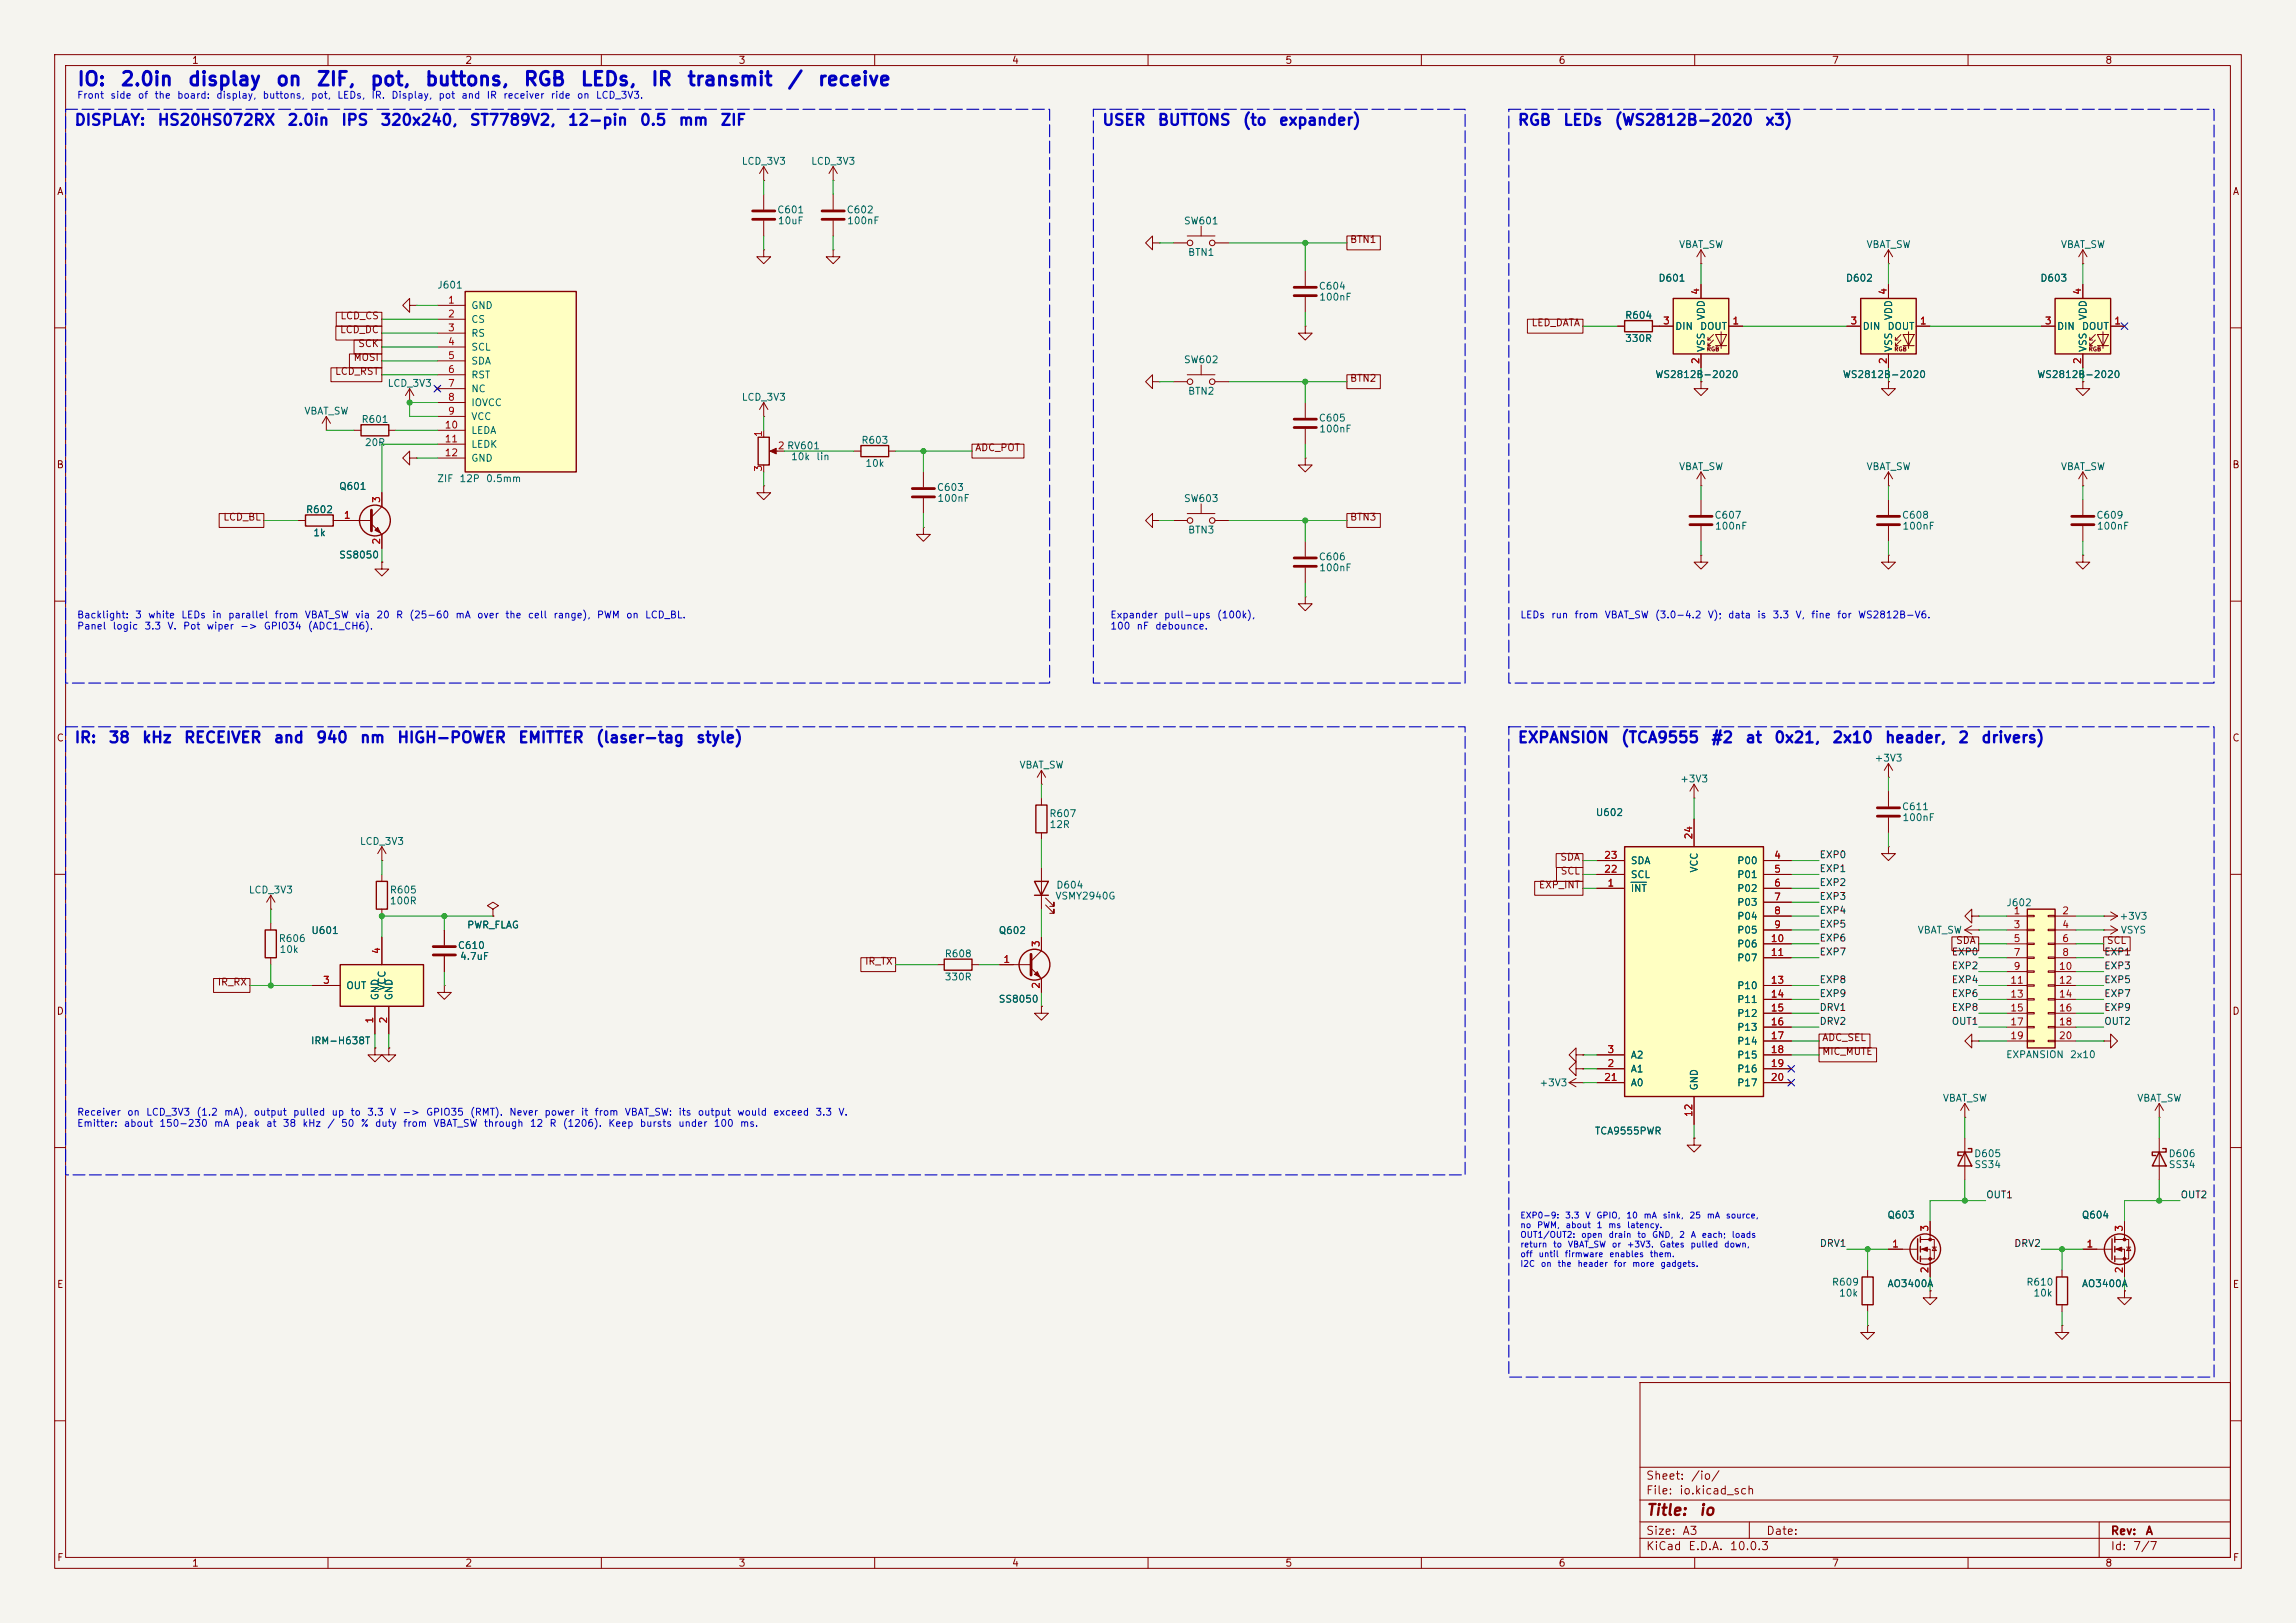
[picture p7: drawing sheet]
<svg xmlns="http://www.w3.org/2000/svg" width="420mm" height="297mm" viewBox="0 0 420 297" stroke-linecap="round" stroke-linejoin="round" font-family="sans-serif">
<defs><g id="words">
<g font-size="2.5" fill="#0000c2">
<text x="14" y="16.3">IO:</text>
<text x="21.9" y="16.3">2.0in</text>
<text x="34.2" y="16.3">display</text>
<text x="50.3" y="16.3">on</text>
<text x="57.8" y="16.3">ZIF,</text>
<text x="67.6" y="16.3">pot,</text>
<text x="77.6" y="16.3">buttons,</text>
<text x="95.6" y="16.3">RGB</text>
<text x="106" y="16.3">LEDs,</text>
<text x="119" y="16.3">IR</text>
<text x="125.5" y="16.3">transmit</text>
<text x="143.9" y="16.3">/</text>
<text x="149.5" y="16.3">receive</text>
</g>
<g font-size="2" fill="#0000c2">
<text x="13.5" y="23.4">DISPLAY:</text>
<text x="28.7" y="23.4">HS20HS072RX</text>
<text x="52.4" y="23.4">2.0in</text>
<text x="62.3" y="23.4">IPS</text>
<text x="69.5" y="23.4">320x240,</text>
<text x="85.8" y="23.4">ST7789V2,</text>
<text x="103.7" y="23.4">12-pin</text>
<text x="116.9" y="23.4">0.5</text>
<text x="124" y="23.4">mm</text>
<text x="131.7" y="23.4">ZIF</text>
<text x="201.5" y="23.4">USER</text>
<text x="211.6" y="23.4">BUTTONS</text>
<text x="227.2" y="23.4">(to</text>
<text x="233.8" y="23.4">expander)</text>
<text x="277.5" y="23.4">RGB</text>
<text x="285.8" y="23.4">LEDs</text>
<text x="295.2" y="23.4">(WS2812B-2020</text>
<text x="322.8" y="23.4">x3)</text>
<text x="13.5" y="136.5">IR:</text>
<text x="19.7" y="136.5">38</text>
<text x="25.9" y="136.5">kHz</text>
<text x="33.5" y="136.5">RECEIVER</text>
<text x="49.9" y="136.5">and</text>
<text x="57.7" y="136.5">940</text>
<text x="65.7" y="136.5">nm</text>
<text x="72.5" y="136.5">HIGH-POWER</text>
<text x="94.7" y="136.5">EMITTER</text>
<text x="108.9" y="136.5">(laser-tag</text>
<text x="127.2" y="136.5">style)</text>
<text x="277.5" y="136.5">EXPANSION</text>
<text x="296.4" y="136.5">(TCA9555</text>
<text x="312.9" y="136.5">#2</text>
<text x="319.1" y="136.5">at</text>
<text x="324.4" y="136.5">0x21,</text>
<text x="335" y="136.5">2x10</text>
<text x="344.7" y="136.5">header,</text>
<text x="358.1" y="136.5">2</text>
<text x="362.3" y="136.5">drivers)</text>
</g>
<g font-size="2" fill="#840000">
<text x="301" y="277.8">Title:</text>
<text x="310.7" y="277.8">io</text>
</g>
<g font-size="1.5" fill="#840000">
<text x="301" y="273.8">File:</text>
<text x="301" y="271.1">Sheet:</text>
<text x="307.1" y="273.8">io.kicad_sch</text>
<text x="309.2" y="271.1">/io/</text>
<text x="301" y="281.2">Size:</text>
<text x="307.6" y="281.2">A3</text>
<text x="323" y="281.2">Date:</text>
<text x="386" y="281.2">Rev:</text>
<text x="392.4" y="281.2">A</text>
<text x="301" y="284">KiCad</text>
<text x="308.7" y="284">E.D.A.</text>
<text x="316.3" y="284">10.0.3</text>
<text x="386" y="284">Id:</text>
<text x="390.1" y="284">7/7</text>
</g>
<g font-size="1.3" fill="#840000">
<text x="35" y="12">1</text>
<text x="85" y="12">2</text>
<text x="135" y="12">3</text>
<text x="185" y="12">4</text>
<text x="235" y="12">5</text>
<text x="285" y="12">6</text>
<text x="335" y="12">7</text>
<text x="385" y="12">8</text>
<text x="10.3" y="36">A</text>
<text x="408.3" y="36">A</text>
<text x="246.9" y="44.8">BTN1</text>
<text x="62.2" y="58.7">LCD_CS</text>
<text x="62.1" y="61.3">LCD_DC</text>
<text x="65.4" y="63.8">SCK</text>
<text x="280.1" y="60">LED_DATA</text>
<text x="61.2" y="68.9">LCD_RST</text>
<text x="64.6" y="66.4">MOSI</text>
<text x="246.9" y="70.2">BTN2</text>
<text x="178.3" y="82.9">ADC_POT</text>
<text x="10.3" y="86">B</text>
<text x="408.2" y="86">B</text>
<text x="40.7" y="95.6">LCD_BL</text>
<text x="246.9" y="95.6">BTN3</text>
<text x="10.3" y="136">C</text>
<text x="408.2" y="136">C</text>
<text x="285.3" y="157.8">SDA</text>
<text x="285.4" y="160.3">SCL</text>
<text x="281.4" y="162.9">EXP_INT</text>
<text x="357.7" y="173">SDA</text>
<text x="385.3" y="173">SCL</text>
<text x="158.1" y="176.8">IR_TX</text>
<text x="10.3" y="186">D</text>
<text x="39.7" y="180.7">IR_RX</text>
<text x="408.2" y="186">D</text>
<text x="333.2" y="190.8">ADC_SEL</text>
<text x="333.2" y="193.4">MIC_MUTE</text>
<text x="10.3" y="236">E</text>
<text x="408.3" y="236">E</text>
<text x="10.3" y="286">F</text>
<text x="35" y="287">1</text>
<text x="85" y="287">2</text>
<text x="135" y="287">3</text>
<text x="185" y="287">4</text>
<text x="235" y="287">5</text>
<text x="285" y="287">6</text>
<text x="335" y="287">7</text>
<text x="385" y="287">8</text>
<text x="408.3" y="286">F</text>
</g>
<g font-size="1.3" fill="#0000c2">
<text x="14" y="18.4">Front</text>
<text x="20.1" y="18.4">side</text>
<text x="25.1" y="18.4">of</text>
<text x="28.2" y="18.4">the</text>
<text x="32.3" y="18.4">board:</text>
<text x="39.4" y="18.4">display,</text>
<text x="47.9" y="18.4">buttons,</text>
<text x="56.8" y="18.4">pot,</text>
<text x="61.6" y="18.4">LEDs,</text>
<text x="67.8" y="18.4">IR.</text>
<text x="71.5" y="18.4">Display,</text>
<text x="80.1" y="18.4">pot</text>
<text x="84.3" y="18.4">and</text>
<text x="88.9" y="18.4">IR</text>
<text x="92" y="18.4">receiver</text>
<text x="100.6" y="18.4">ride</text>
<text x="105.4" y="18.4">on</text>
<text x="108.9" y="18.4">LCD_3V3.</text>
<text x="14" y="113.5">Backlight:</text>
<text x="24.6" y="113.5">3</text>
<text x="27" y="113.5">white</text>
<text x="33.1" y="113.5">LEDs</text>
<text x="38.7" y="113.5">in</text>
<text x="41.6" y="113.5">parallel</text>
<text x="50.1" y="113.5">from</text>
<text x="55.6" y="113.5">VBAT_SW</text>
<text x="64.9" y="113.5">via</text>
<text x="68.7" y="113.5">20</text>
<text x="72.3" y="113.5">R</text>
<text x="74.8" y="113.5">(25-60</text>
<text x="83.2" y="113.5">mA</text>
<text x="87.2" y="113.5">over</text>
<text x="92.3" y="113.5">the</text>
<text x="96.5" y="113.5">cell</text>
<text x="101.1" y="113.5">range),</text>
<text x="109.1" y="113.5">PWM</text>
<text x="114.4" y="113.5">on</text>
<text x="117.9" y="113.5">LCD_BL.</text>
<text x="203" y="113.5">Expander</text>
<text x="212.8" y="113.5">pull-ups</text>
<text x="222.5" y="113.5">(100k),</text>
<text x="278" y="113.5">LEDs</text>
<text x="283.6" y="113.5">run</text>
<text x="287.9" y="113.5">from</text>
<text x="293.4" y="113.5">VBAT_SW</text>
<text x="302.6" y="113.5">(3.0-4.2</text>
<text x="312.3" y="113.5">V);</text>
<text x="316" y="113.5">data</text>
<text x="321.3" y="113.5">is</text>
<text x="324.1" y="113.5">3.3</text>
<text x="328.3" y="113.5">V,</text>
<text x="331.2" y="113.5">fine</text>
<text x="335.9" y="113.5">for</text>
<text x="339.8" y="113.5">WS2812B-V6.</text>
<text x="14" y="115.5">Panel</text>
<text x="20.5" y="115.5">logic</text>
<text x="26.3" y="115.5">3.3</text>
<text x="30.5" y="115.5">V.</text>
<text x="33.4" y="115.5">Pot</text>
<text x="37.7" y="115.5">wiper</text>
<text x="43.8" y="115.5">-&gt;</text>
<text x="48.1" y="115.5">GPIO34</text>
<text x="56.2" y="115.5">(ADC1_CH6).</text>
<text x="203" y="115.5">100</text>
<text x="207.8" y="115.5">nF</text>
<text x="211.2" y="115.5">debounce.</text>
<text x="14" y="204.5">Receiver</text>
<text x="14" y="206.5">Emitter:</text>
<text x="22.5" y="206.5">about</text>
<text x="23.2" y="204.5">on</text>
<text x="26.6" y="204.5">LCD_3V3</text>
<text x="29" y="206.5">150-230</text>
<text x="35.8" y="204.5">(1.2</text>
<text x="39" y="206.5">mA</text>
<text x="40.9" y="204.5">mA),</text>
<text x="43" y="206.5">peak</text>
<text x="46.3" y="204.5">output</text>
<text x="48.6" y="206.5">at</text>
<text x="51.6" y="206.5">38</text>
<text x="53.5" y="204.5">pulled</text>
<text x="55.2" y="206.5">kHz</text>
<text x="59.8" y="206.5">/</text>
<text x="60.5" y="204.5">up</text>
<text x="62.3" y="206.5">50</text>
<text x="64" y="204.5">to</text>
<text x="65.9" y="206.5">%</text>
<text x="67.1" y="204.5">3.3</text>
<text x="68.5" y="206.5">duty</text>
<text x="71.2" y="204.5">V</text>
<text x="73.5" y="204.5">-&gt;</text>
<text x="73.6" y="206.5">from</text>
<text x="77.8" y="204.5">GPIO35</text>
<text x="79.2" y="206.5">VBAT_SW</text>
<text x="85.9" y="204.5">(RMT).</text>
<text x="88.4" y="206.5">through</text>
<text x="93" y="204.5">Never</text>
<text x="96.8" y="206.5">12</text>
<text x="99.5" y="204.5">power</text>
<text x="100.4" y="206.5">R</text>
<text x="102.8" y="206.5">(1206).</text>
<text x="106.2" y="204.5">it</text>
<text x="108.7" y="204.5">from</text>
<text x="111.2" y="206.5">Keep</text>
<text x="114.2" y="204.5">VBAT_SW:</text>
<text x="116.9" y="206.5">bursts</text>
<text x="124" y="206.5">under</text>
<text x="124" y="204.5">its</text>
<text x="127.5" y="204.5">output</text>
<text x="130.4" y="206.5">100</text>
<text x="134.7" y="204.5">would</text>
<text x="135.2" y="206.5">ms.</text>
<text x="141.4" y="204.5">exceed</text>
<text x="149.1" y="204.5">3.3</text>
<text x="153.3" y="204.5">V.</text>
</g>
<g font-size="1.3" fill="#006464">
<text x="135.6" y="30.5">LCD_3V3</text>
<text x="148.3" y="30.5">LCD_3V3</text>
<text x="142.1" y="39.3">C601</text>
<text x="142.2" y="41.3">10uF</text>
<text x="154.8" y="39.3">C602</text>
<text x="154.9" y="41.3">100nF</text>
<text x="216.5" y="41.4">SW601</text>
<text x="217.2" y="47.1">BTN1</text>
<text x="307" y="45.7">VBAT_SW</text>
<text x="341.3" y="45.7">VBAT_SW</text>
<text x="376.9" y="45.7">VBAT_SW</text>
<text x="79.9" y="53.1">J601</text>
<text x="241.1" y="53.3">C604</text>
<text x="303.3" y="51.8">D601</text>
<text x="337.6" y="51.8">D602</text>
<text x="373.1" y="51.8">D603</text>
<text x="86.1" y="56.9">GND</text>
<text x="86.1" y="59.4">CS</text>
<text x="241.2" y="55.3">100nF</text>
<text x="297.2" y="58.6">R604</text>
<text x="312.1" y="58.7" transform="rotate(-90 312.1 58.7)">VDD</text>
<text x="346.4" y="58.7" transform="rotate(-90 346.4 58.7)">VDD</text>
<text x="382" y="58.7" transform="rotate(-90 382 58.7)">VDD</text>
<text x="86.1" y="61.9">RS</text>
<text x="86.1" y="64.5">SCL</text>
<text x="297.2" y="62.9">330R</text>
<text x="306.3" y="60.7">DIN</text>
<text x="310.9" y="60.7">DOUT</text>
<text x="312.1" y="64.5" transform="rotate(-90 312.1 64.5)">VSS</text>
<text x="340.6" y="60.7">DIN</text>
<text x="345.2" y="60.7">DOUT</text>
<text x="346.4" y="64.5" transform="rotate(-90 346.4 64.5)">VSS</text>
<text x="376.2" y="60.7">DIN</text>
<text x="380.7" y="60.7">DOUT</text>
<text x="382" y="64.5" transform="rotate(-90 382 64.5)">VSS</text>
<text x="70.8" y="71.1">LCD_3V3</text>
<text x="86.1" y="67">SDA</text>
<text x="86.1" y="69.6">RST</text>
<text x="216.5" y="66.8">SW602</text>
<text x="302.7" y="69.5">WS2812B-2020</text>
<text x="337" y="69.5">WS2812B-2020</text>
<text x="372.5" y="69.5">WS2812B-2020</text>
<text x="55.6" y="76.2">VBAT_SW</text>
<text x="66" y="77.7">R601</text>
<text x="86.1" y="72.1">NC</text>
<text x="86.1" y="74.6">IOVCC</text>
<text x="86.1" y="77.2">VCC</text>
<text x="135.6" y="73.6">LCD_3V3</text>
<text x="217.2" y="72.5">BTN2</text>
<text x="241.1" y="77.4">C605</text>
<text x="66.6" y="81.9">20R</text>
<text x="86.1" y="79.7">LEDA</text>
<text x="86.1" y="82.3">LEDK</text>
<text x="157.5" y="81.5">R603</text>
<text x="241.2" y="79.4">100nF</text>
<text x="61.9" y="89.9">Q601</text>
<text x="79.9" y="88.5">ZIF</text>
<text x="83.9" y="88.5">12P</text>
<text x="86.1" y="84.8">GND</text>
<text x="88.8" y="88.5">0.5mm</text>
<text x="144.6" y="84.5">10k</text>
<text x="149.2" y="84.5">lin</text>
<text x="158.2" y="85.7">10k</text>
<text x="307" y="86.3">VBAT_SW</text>
<text x="341.3" y="86.3">VBAT_SW</text>
<text x="376.9" y="86.3">VBAT_SW</text>
<text x="55.9" y="94.2">R602</text>
<text x="171.3" y="90.1">C603</text>
<text x="171.4" y="92.1">100nF</text>
<text x="216.5" y="92.2">SW603</text>
<text x="313.5" y="95.2">C607</text>
<text x="347.8" y="95.2">C608</text>
<text x="383.4" y="95.2">C609</text>
<text x="57.2" y="98.4">1k</text>
<text x="217.2" y="97.9">BTN3</text>
<text x="313.6" y="97.2">100nF</text>
<text x="347.9" y="97.2">100nF</text>
<text x="383.5" y="97.2">100nF</text>
<text x="61.9" y="102.5">SS8050</text>
<text x="241.1" y="102.8">C606</text>
<text x="241.2" y="104.8">100nF</text>
<text x="186.4" y="140.9">VBAT_SW</text>
<text x="307.2" y="143.5">+3V3</text>
<text x="342.8" y="139.7">+3V3</text>
<text x="191.9" y="149.8">R607</text>
<text x="291.8" y="149.6">U602</text>
<text x="347.8" y="148.6">C611</text>
<text x="65.7" y="154.9">LCD_3V3</text>
<text x="191.9" y="151.8">12R</text>
<text x="347.9" y="150.6">100nF</text>
<text x="298.2" y="161">SCL</text>
<text x="298.2" y="158.5">SDA</text>
<text x="310.9" y="159.8" transform="rotate(-90 310.9 159.8)">VCC</text>
<text x="317.7" y="158.5">P00</text>
<text x="317.7" y="161">P01</text>
<text x="45.4" y="163.8">LCD_3V3</text>
<text x="71.2" y="163.8">R605</text>
<text x="71.2" y="165.8">100R</text>
<text x="193" y="164.9">VSMY2940G</text>
<text x="193.1" y="162.9">D604</text>
<text x="298.2" y="163.5">INT</text>
<text x="317.7" y="163.5">P02</text>
<text x="317.7" y="166.1">P03</text>
<text x="366.9" y="166.1">J602</text>
<text x="50.9" y="172.7">R606</text>
<text x="56.9" y="171.2">U601</text>
<text x="83.6" y="174">C610</text>
<text x="85.4" y="170.2">PWR_FLAG</text>
<text x="182.6" y="171.2">Q602</text>
<text x="317.7" y="168.6">P04</text>
<text x="317.7" y="171.2">P05</text>
<text x="317.7" y="173.7">P06</text>
<text x="350.7" y="171.2">VBAT_SW</text>
<text x="387.6" y="168.6">+3V3</text>
<text x="387.8" y="171.2">VSYS</text>
<text x="51" y="174.7">10k</text>
<text x="84" y="176">4.7uF</text>
<text x="172.7" y="175.5">R608</text>
<text x="172.7" y="179.7">330R</text>
<text x="317.7" y="176.2">P07</text>
<text x="63.2" y="181.3">OUT</text>
<text x="69.6" y="183.1" transform="rotate(-90 69.6 183.1)">GND</text>
<text x="70.8" y="181.4" transform="rotate(-90 70.8 181.4)">VCC</text>
<text x="72.1" y="183.1" transform="rotate(-90 72.1 183.1)">GND</text>
<text x="182.6" y="183.8">SS8050</text>
<text x="317.7" y="181.3">P10</text>
<text x="317.7" y="183.9">P11</text>
<text x="56.8" y="191.4">IRM-H638T</text>
<text x="317.7" y="186.4">P12</text>
<text x="317.7" y="188.9">P13</text>
<text x="317.7" y="191.5">P14</text>
<text x="298.2" y="196.6">A1</text>
<text x="298.2" y="194">A2</text>
<text x="317.7" y="194">P15</text>
<text x="317.7" y="196.6">P16</text>
<text x="366.9" y="193.9">EXPANSION</text>
<text x="378.5" y="193.9">2x10</text>
<text x="281.5" y="199.1">+3V3</text>
<text x="298.2" y="199.1">A0</text>
<text x="310.9" y="199.6" transform="rotate(-90 310.9 199.6)">GND</text>
<text x="317.7" y="199.1">P17</text>
<text x="355.3" y="201.9">VBAT_SW</text>
<text x="390.8" y="201.9">VBAT_SW</text>
<text x="291.6" y="207.9">TCA9555PWR</text>
<text x="361" y="212.1">D605</text>
<text x="361" y="214.1">SS34</text>
<text x="396.6" y="212.1">D606</text>
<text x="396.6" y="214.1">SS34</text>
<text x="345.1" y="223.3">Q603</text>
<text x="380.7" y="223.3">Q604</text>
<text x="335" y="235.6">R609</text>
<text x="336.3" y="237.6">10k</text>
<text x="345.2" y="235.9">AO3400A</text>
<text x="370.6" y="235.6">R610</text>
<text x="371.9" y="237.6">10k</text>
<text x="380.7" y="235.9">AO3400A</text>
</g>
<g font-size="1.3" fill="#a90000">
<text x="81.8" y="55.9">1</text>
<text x="81.8" y="58.4">2</text>
<text x="304.1" y="59.7">3</text>
<text x="311.1" y="54" transform="rotate(-90 311.1 54)">4</text>
<text x="316.8" y="59.7">1</text>
<text x="338.4" y="59.7">3</text>
<text x="345.4" y="54" transform="rotate(-90 345.4 54)">4</text>
<text x="351.1" y="59.7">1</text>
<text x="373.9" y="59.7">3</text>
<text x="381" y="54" transform="rotate(-90 381 54)">4</text>
<text x="386.6" y="59.7">1</text>
<text x="81.8" y="60.9">3</text>
<text x="81.8" y="63.5">4</text>
<text x="81.8" y="66">5</text>
<text x="81.8" y="68.6">6</text>
<text x="81.8" y="71.1">7</text>
<text x="311.1" y="66.7" transform="rotate(-90 311.1 66.7)">2</text>
<text x="345.4" y="66.7" transform="rotate(-90 345.4 66.7)">2</text>
<text x="381" y="66.7" transform="rotate(-90 381 66.7)">2</text>
<text x="81.8" y="73.6">8</text>
<text x="81.8" y="76.2">9</text>
<text x="81.2" y="78.7">10</text>
<text x="81.2" y="81.3">11</text>
<text x="81.2" y="83.8">12</text>
<text x="139.7" y="80.1" transform="rotate(-90 139.7 80.1)">1</text>
<text x="142.2" y="82.5">2 RV601</text>
<text x="139.7" y="86.4" transform="rotate(-90 139.7 86.4)">3</text>
<text x="62.8" y="95.2">1</text>
<text x="69.8" y="92.1" transform="rotate(-90 69.8 92.1)">3</text>
<text x="69.8" y="99.8" transform="rotate(-90 69.8 99.8)">2</text>
<text x="309.9" y="153.7" transform="rotate(-90 309.9 153.7)">24</text>
<text x="293.3" y="160">22</text>
<text x="293.3" y="157.5">23</text>
<text x="324.4" y="157.5">4</text>
<text x="324.4" y="160">5</text>
<text x="293.9" y="162.5">1</text>
<text x="324.4" y="162.5">6</text>
<text x="324.4" y="165.1">7</text>
<text x="324.4" y="167.6">8</text>
<text x="368.2" y="167.6">1</text>
<text x="377.1" y="167.6">2</text>
<text x="190.5" y="173.4" transform="rotate(-90 190.5 173.4)">3</text>
<text x="323.8" y="172.7">10</text>
<text x="324.4" y="170.2">9</text>
<text x="368.2" y="170.2">3</text>
<text x="368.2" y="172.7">5</text>
<text x="377.1" y="170.2">4</text>
<text x="377.1" y="172.7">6</text>
<text x="69.8" y="174.7" transform="rotate(-90 69.8 174.7)">4</text>
<text x="183.4" y="176.5">1</text>
<text x="323.8" y="175.2">11</text>
<text x="368.2" y="175.2">7</text>
<text x="368.2" y="177.8">9</text>
<text x="376.5" y="177.8">10</text>
<text x="377.1" y="175.2">8</text>
<text x="59" y="180.3">3</text>
<text x="190.5" y="181" transform="rotate(-90 190.5 181)">2</text>
<text x="323.8" y="180.3">13</text>
<text x="323.8" y="182.9">14</text>
<text x="323.8" y="185.4">15</text>
<text x="367.6" y="180.3">11</text>
<text x="367.6" y="182.9">13</text>
<text x="367.6" y="185.4">15</text>
<text x="376.5" y="180.3">12</text>
<text x="376.5" y="182.9">14</text>
<text x="376.5" y="185.4">16</text>
<text x="68.6" y="187.4" transform="rotate(-90 68.6 187.4)">1</text>
<text x="71.1" y="187.4" transform="rotate(-90 71.1 187.4)">2</text>
<text x="323.8" y="187.9">16</text>
<text x="323.8" y="190.5">17</text>
<text x="367.6" y="187.9">17</text>
<text x="367.6" y="190.5">19</text>
<text x="376.5" y="187.9">18</text>
<text x="376.5" y="190.5">20</text>
<text x="293.9" y="195.6">2</text>
<text x="293.9" y="193">3</text>
<text x="323.8" y="193">18</text>
<text x="323.8" y="195.6">19</text>
<text x="293.3" y="198.1">21</text>
<text x="323.8" y="198.1">20</text>
<text x="309.9" y="204.5" transform="rotate(-90 309.9 204.5)">12</text>
<text x="353" y="225.5" transform="rotate(-90 353 225.5)">3</text>
<text x="388.6" y="225.5" transform="rotate(-90 388.6 225.5)">3</text>
<text x="346" y="228.6">1</text>
<text x="353" y="233.1" transform="rotate(-90 353 233.1)">2</text>
<text x="381.6" y="228.6">1</text>
<text x="388.6" y="233.1" transform="rotate(-90 388.6 233.1)">2</text>
</g>
<g font-size="1.3" fill="#0f0f0f">
<text x="332.7" y="159.9">EXP1</text>
<text x="332.7" y="157.4">EXP0</text>
<text x="332.7" y="167.5">EXP4</text>
<text x="332.7" y="165">EXP3</text>
<text x="332.7" y="162.4">EXP2</text>
<text x="332.7" y="172.6">EXP6</text>
<text x="332.7" y="170.1">EXP5</text>
<text x="332.7" y="175.1">EXP7</text>
<text x="356.9" y="175.1">EXP0</text>
<text x="356.9" y="177.7">EXP2</text>
<text x="384.8" y="177.7">EXP3</text>
<text x="384.8" y="175.1">EXP1</text>
<text x="332.7" y="185.3">DRV1</text>
<text x="332.7" y="182.8">EXP9</text>
<text x="332.7" y="180.2">EXP8</text>
<text x="356.9" y="182.8">EXP6</text>
<text x="356.9" y="185.3">EXP8</text>
<text x="356.9" y="180.2">EXP4</text>
<text x="384.8" y="182.8">EXP7</text>
<text x="384.8" y="185.3">EXP9</text>
<text x="384.8" y="180.2">EXP5</text>
<text x="332.7" y="187.8">DRV2</text>
<text x="356.9" y="187.8">OUT1</text>
<text x="384.8" y="187.8">OUT2</text>
<text x="363.2" y="219.6">OUT1</text>
<text x="398.8" y="219.6">OUT2</text>
<text x="332.8" y="228.5">DRV1</text>
<text x="368.3" y="228.5">DRV2</text>
</g>
<g font-size="1.1" fill="#0000c2">
<text x="278" y="223.2">EXP0-9:</text>
<text x="278" y="225">no</text>
<text x="278" y="226.8">OUT1/OUT2:</text>
<text x="281.1" y="225">PWM,</text>
<text x="286.2" y="223.2">3.3</text>
<text x="286.3" y="225">about</text>
<text x="289.1" y="226.8">open</text>
<text x="289.9" y="223.2">V</text>
<text x="291.9" y="223.2">GPIO,</text>
<text x="292" y="225">1</text>
<text x="294.1" y="225">ms</text>
<text x="294.1" y="226.8">drain</text>
<text x="297.4" y="223.2">10</text>
<text x="297.5" y="225">latency.</text>
<text x="299.4" y="226.8">to</text>
<text x="300.6" y="223.2">mA</text>
<text x="302.1" y="226.8">GND,</text>
<text x="304" y="223.2">sink,</text>
<text x="307.1" y="226.8">2</text>
<text x="308.9" y="223.2">25</text>
<text x="309.2" y="226.8">A</text>
<text x="311.2" y="226.8">each;</text>
<text x="312.1" y="223.2">mA</text>
<text x="315.6" y="223.2">source,</text>
<text x="316.7" y="226.8">loads</text>
<text x="278" y="228.5">return</text>
<text x="278" y="230.3">off</text>
<text x="278" y="232.1">I2C</text>
<text x="281.3" y="230.3">until</text>
<text x="281.7" y="232.1">on</text>
<text x="284" y="228.5">to</text>
<text x="284.8" y="232.1">the</text>
<text x="286.1" y="230.3">firmware</text>
<text x="286.7" y="228.5">VBAT_SW</text>
<text x="288.5" y="232.1">header</text>
<text x="294.3" y="230.3">enables</text>
<text x="294.7" y="228.5">or</text>
<text x="295.1" y="232.1">for</text>
<text x="297.5" y="228.5">+3V3.</text>
<text x="298.5" y="232.1">more</text>
<text x="301.7" y="230.3">them.</text>
<text x="303.5" y="228.5">Gates</text>
<text x="303.6" y="232.1">gadgets.</text>
<text x="309.1" y="228.5">pulled</text>
<text x="315.3" y="228.5">down,</text>
</g>
<g font-size=".8" fill="#840000">
<text x="312.1" y="64.5">RGB</text>
<text x="346.4" y="64.5">RGB</text>
<text x="382" y="64.5">RGB</text>
</g>
</g></defs>
<path d="M0 0h420v297h-420z" fill="#f5f4ef" stroke="#f5f4ef" stroke-width=".18"/>
<g fill="none" stroke="#840000" stroke-width=".18">
<path d="M10 10h400v277h-400zM12 12h396v273h-396zM60 10v2M110 10v2M160 10v2M210 10v2M260 10v2M310 10v2M360 10v2M311.1 48.3h.1M311.1 45.7l-.7 1.3M311.1 45.7l.8 1.3"/>
<path d="M311.1 45.7v2.6M10 60h2M408 60h2M168.9 96.5v1.3h1.3l-1.3 1.3-1.3-1.3h1.3M168.9 96.5h.1M168.9 86.4v2.8M168.9 91.2v2.8M10 110h2M408 110h2M345.4 139.7l-.7 1.3M345.4 139.7l.8 1.3M345.4 139.7v2.5"/>
<path d="M10 160h2M190.5 146.1v1.2M190.5 152.4v1.3M309.9 146.1h.1M309.9 143.5l-.8 1.3M309.9 143.5l.7 1.3M309.9 143.5v2.6M345.4 142.2h.1M345.4 154.9v1.3h1.3l-1.3 1.3-1.2-1.3h1.2M345.4 154.9h.1M345.4 144.8v2.8M345.4 149.6v2.8"/>
<path d="M408 160h2M359.4 170.2l1.3 .7M359.4 170.2h2.5M360.7 167.6v-1.2l-1.3 1.2 1.3 1.3v-1.3h1.2M360.7 169.4l-1.3 .8M361.9 167.6h.1M361.9 170.2h.1M360.7 190.5v-1.3l-1.3 1.3 1.3 1.3v-1.3h1.2M361.9 190.5h.1M10 210h2M309.9 208.3v1.3h1.2l-1.2 1.2-1.3-1.2h1.3M309.9 208.3h.1"/>
<path d="M359.4 204.5h.1M359.4 201.9l-.8 1.3M359.4 201.9l.8 1.3M359.4 201.9v2.6M408 210h2M341.6 232.4v1.3M341.6 238.8v1.2M353.1 236.2v1.3h1.2l-1.2 1.3-1.3-1.3h1.3M353.1 236.2h.1M377.2 232.4v1.3M377.2 238.8v1.2M381 228.6h5.3"/>
<path d="M386.8 226.8h2.6v3.6h-2.6M386.8 228.6h1.8v5.1M388.6 236.2v1.3h1.3l-1.3 1.3-1.3-1.3h1.3M388.6 236.2h.1M388.6 223.5v3.3M389 228.2h.8M389.4 228.2l.4 .7h-.8zM300 253h108v32h-108zM341.6 242.6v1.2h1.3l-1.3 1.3-1.2-1.3h1.2M341.6 242.6h.1M377.2 242.6v1.2h1.3l-1.3 1.3-1.3-1.3h1.3M377.2 242.6h.1"/>
<path d="M10 260h2M300 278.5h108M300 274.5h108M300 268.5h108M320 278.5v3M384 278.5v6.5M408 260h2M60 285v2M110 285v2M160 285v2M210 285v2M260 285v2"/>
<path d="M300 281.5h108M310 285v2M360 285v2"/>
</g>
<path d="M166.9 89.4h4M166.9 90.9h4M343.4 147.8h4.1M343.4 149.4h4.1" fill="none" stroke="#840000" stroke-width=".51"/>
<g fill="none" stroke="#840000" stroke-width=".25">
<path d="M189.5 147.3h2v5.1h-2zM340.6 233.7h2v5.1h-2zM376.2 233.7h2v5.1h-2zM386.3 226.7v3.8M386.8 226.3v1M386.8 228.1v1M386.8 229.9v1"/>
<circle cx="387.7" cy="228.6" r="2.79"/>
</g>
<g fill="#840000" stroke="#840000" stroke-width=".18">
<path d="M387.1 228.6l1-.4v.8z"/>
<circle cx="388.6" cy="226.8" r=".25"/>
<circle cx="388.6" cy="230.4" r=".25"/>
</g>
<path d="M297.2 154.9h25.4v45.8h-25.4z" fill="#ffffc2"/>
<path d="M297.2 154.9h25.4v45.8h-25.4z" fill="none" stroke="#840000" stroke-width=".25"/>
<g fill="none" stroke="#840000" stroke-width=".18">
<path d="M292.1 157.5h5.1M309.9 149.9v5M322.6 157.5h5.1M292.1 162.6h5.1M292.1 160h5.1M322.6 162.6h5.1M322.6 160h5.1M322.6 165.1h5.1M322.6 167.6h5.1M322.6 170.2h5.1M322.6 172.7h5.1M322.6 175.3h5.1"/>
<path d="M292.1 195.6h5.1M292.1 193h5.1M292.1 198.1h5.1M322.6 195.6h5.1M322.6 193h5.1M322.6 180.3h5.1M322.6 182.9h5.1M322.6 185.4h5.1M322.6 188h5.1M322.6 190.5h5.1M322.6 198.1h5.1M309.9 200.7v5"/>
</g>
<path d="M298.3 161.5h2.9" fill="none" stroke="#006464" stroke-width=".18"/>
<path d="M370.8 166.4h5.1v25.4h-5.1z" fill="#ffffc2"/>
<path d="M370.8 166.4h5.1v25.4h-5.1zM395 210.8l1.2 2.6h-2.5zM395.6 210.2h.6v.6h-2.5v.7h.6" fill="none" stroke="#840000" stroke-width=".25"/>
<g fill="none" stroke="#840000" stroke-width=".18">
<path d="M152.4 45.7v1.3h1.3l-1.3 1.3-1.3-1.3h1.3M152.4 45.7h.1M210.8 44.5v-1.3l-1.3 1.3 1.3 1.2v-1.2h1.3M212.1 44.5h.1M214.6 44.5h2.6M217.2 43.2h5M219.7 41.4v1.8M222.2 44.5h2.6M367 167.6h3.8M367 170.2h3.8M367 172.7h3.8M367 175.3h3.8"/>
<path d="M367 177.8h3.8M370.8 167.5h1.3v.3h-1.3zM370.8 170.1h1.3v.2h-1.3zM370.8 172.6h1.3v.2h-1.3zM370.8 175.1h1.3v.3h-1.3zM370.8 177.7h1.3v.2h-1.3zM374.6 167.5h1.3v.3h-1.3zM374.6 170.1h1.3v.2h-1.3zM374.6 172.6h1.3v.2h-1.3zM374.6 175.1h1.3v.3h-1.3zM374.6 177.7h1.3v.2h-1.3zM375.9 167.6h3.8"/>
<path d="M375.9 170.2h3.8M375.9 172.7h3.8M375.9 175.3h3.8M375.9 177.8h3.8M68.6 191.8v1.2h1.2l-1.2 1.3-1.3-1.3h1.3M68.6 191.8h.1M71.1 191.8v1.2h1.3l-1.3 1.3-1.3-1.3h1.3M71.1 191.8h.1M367 180.3h3.8M367 182.9h3.8M367 185.4h3.8M367 188h3.8"/>
<path d="M367 190.5h3.8M370.8 180.2h1.3v.3h-1.3zM370.8 182.8h1.3v.2h-1.3zM370.8 185.3h1.3v.2h-1.3zM370.8 187.8h1.3v.3h-1.3zM370.8 190.4h1.3v.2h-1.3zM374.6 180.2h1.3v.3h-1.3zM374.6 182.8h1.3v.2h-1.3zM374.6 185.3h1.3v.2h-1.3zM374.6 187.8h1.3v.3h-1.3zM374.6 190.4h1.3v.2h-1.3zM375.9 180.3h3.8"/>
<path d="M375.9 182.9h3.8M375.9 185.4h3.8M375.9 188h3.8M375.9 190.5h3.8M395 208.3v7.6"/>
<circle cx="217.7" cy="44.5" r=".51"/>
<circle cx="221.7" cy="44.5" r=".51"/>
</g>
<path d="M62.2 176.5h15.3v7.7h-15.3z" fill="#ffffc2"/>
<path d="M62.2 176.5h15.3v7.7h-15.3z" fill="none" stroke="#840000" stroke-width=".25"/>
<g fill="none" stroke="#840000" stroke-width=".18">
<path d="M345.4 48.3h.1M345.4 45.7l-.7 1.3M345.4 45.7l.8 1.3M345.4 45.7v2.6M381 48.3h.1M381 45.7l-.8 1.3M381 45.7l.8 1.3M381 45.7v2.6M69.8 171.5v5M57.1 180.3h5.1M68.6 184.2v5M71.1 184.2v5"/>
<path d="M81.3 180.3v1.3h1.2l-1.2 1.3-1.3-1.3h1.3M81.3 180.3h.1"/>
</g>
<path d="M375.9 54.6h10.2v10.2h-10.2z" fill="#ffffc2"/>
<g fill="none" stroke="#840000" stroke-width=".18">
<path d="M373.4 59.7h2.5M381 52.1v2.5M386.1 59.7h2.5M345.4 69.9v1.2h1.3l-1.3 1.3-1.2-1.3h1.2M345.4 69.9h.1M381 69.9v1.2h1.3l-1.3 1.3-1.3-1.3h1.3M381 69.9h.1M381 64.8v2.5M382.3 62.2h.5M382.3 63.2h.5M383.3 61.2l-1 1v-.5M383.3 62.2l-1 1v-.5"/>
<path d="M383.7 61.2h2l-1 2zM383.7 63.2h2M384.7 60.7v3.1"/>
</g>
<path d="M375.9 54.6h10.2v10.2h-10.2z" fill="none" stroke="#840000" stroke-width=".25"/>
<path d="M306.1 54.6h10.1v10.2h-10.1z" fill="#ffffc2"/>
<g fill="none" stroke="#840000" stroke-width=".18">
<path d="M295.9 59.7h1.3M302.3 59.7h3.8M311.1 52.1v2.5M316.2 59.7h2.6M311.1 64.8v2.5M312.4 62.2h.5M312.4 63.2h.5M313.4 61.2l-1 1v-.5M313.4 62.2l-1 1v-.5M313.8 61.2h2l-1 2zM313.8 63.2h2M314.8 60.7v3.1"/>
<path d="M311.1 91.4v2.8M311.1 96.3v2.8M345.4 88.9h.1M345.4 86.4l-.7 1.2M345.4 86.4l.8 1.2M345.4 86.4v2.5M345.4 91.4v2.8M345.4 96.3v2.8M381 88.9h.1M381 86.4v2.5M381 91.4v2.8M381 96.3v2.8"/>
<path d="M381 86.4l-.8 1.2M381 86.4l.8 1.2M311.1 101.6v1.3h1.3l-1.3 1.2-1.2-1.2h1.2M311.1 101.6h.1M345.4 101.6v1.3h1.3l-1.3 1.2-1.2-1.2h1.2M345.4 101.6h.1M381 101.6v1.3h1.3l-1.3 1.2-1.3-1.2h1.3M381 101.6h.1M69.8 157.5h.1M69.8 154.9v2.6M69.8 154.9l-.7 1.3M69.8 154.9l.8 1.3"/>
<path d="M190.5 143.5h.1M190.5 141l-.8 1.2M190.5 141l.8 1.2M190.5 141v2.5M49.5 168.9v1.3M49.5 175.3v1.2M69.8 160v1.3M69.8 166.4v1.2M90.2 166.4l1-.7-1-.6-1 .6 1 .7v1.2M90.2 167.6h.1M182.9 176.5h5.7M188.6 177.2l1.9 1.9v2.5"/>
<path d="M190.5 171.5v2.5l-1.9 1.9M287 198.1l1.3 .8M287 198.1h2.6M288.3 195.6v-1.3l-1.3 1.3 1.3 1.3v-1.3h1.3M288.3 193v-1.2l-1.3 1.2 1.3 1.3v-1.3h1.3M288.3 197.4l-1.3 .7M289.6 195.6h.1M289.6 198.1h.1M289.6 193h.1M384.8 190.5h1.3v-1.3l1.2 1.3-1.2 1.3v-1.3M384.8 190.5h.1M359.4 208.3v7.6"/>
</g>
<g fill="none" stroke="#840000" stroke-width=".25">
<path d="M297.2 58.7h5.1v2h-5.1zM306.1 54.6h10.1v10.2h-10.1zM48.5 170.2h2v5.1h-2zM68.8 161.3h2.1v5.1h-2.1zM359.4 210.8l1.3 2.6h-2.6zM360 210.2h.7v.6h-2.6v.7h.7"/>
<circle cx="189.2" cy="176.5" r="2.82"/>
</g>
<path d="M309.1 94.5h4.1M309.1 96h4.1M343.4 94.5h4.1M343.4 96h4.1M379 94.5h4M379 96h4M188.6 174.6v3.8" fill="none" stroke="#840000" stroke-width=".51"/>
<path d="M189.2 178.3l.5-.5 .5 1z" fill="#840000" stroke="#840000" stroke-width=".18"/>
<path d="M340.4 54.6h10.1v10.2h-10.1z" fill="#ffffc2"/>
<g fill="none" stroke="#840000" stroke-width=".18">
<path d="M152.4 33h.1M152.4 30.5l-.8 1.3M152.4 30.5l.8 1.3M152.4 30.5v2.5M238.8 59.7v1.3h1.2l-1.2 1.2-1.3-1.2h1.3M238.8 59.7h.1M238.8 49.5v2.8M238.8 54.4v2.8M337.8 59.7h2.6M345.4 52.1v2.5M350.5 59.7h2.6M139.7 78.7v1.3"/>
<path d="M210.8 69.9v-1.3l-1.3 1.3 1.3 1.2v-1.2h1.3M212.1 69.9h.1M214.6 69.9h2.6M217.2 68.6h5M219.7 66.8v1.8M222.2 69.9h2.6M238.8 73.7v2.8M238.8 78.5v2.8M311.1 69.9v1.2h1.3l-1.3 1.3-1.2-1.3h1.2M311.1 69.9h.1M345.4 64.8v2.5M346.7 62.2h.5"/>
<path d="M346.7 63.2h.5M347.7 61.2l-1 1v-.5M347.7 62.2l-1 1v-.5M348.1 61.2h2l-1 2zM348.1 63.2h2M349.1 60.7v3.1M139.7 85.1v1.3M141.2 82.6h2.3M210.8 95.3v-1.3l-1.3 1.3 1.3 1.2v-1.2h1.3M212.1 95.3h.1M214.6 95.3h2.6M217.2 94h5"/>
<path d="M219.7 92.2v1.8M222.2 95.3h2.6M238.8 83.8v1.3h1.2l-1.2 1.3-1.3-1.3h1.3M238.8 83.8h.1M238.8 99.1v2.8M311.1 88.9h.1M311.1 86.4l-.7 1.2M311.1 86.4l.8 1.2M311.1 86.4v2.5M69.8 102.9v1.2h1.3l-1.3 1.3-1.2-1.3h1.2M69.8 102.9h.1M238.8 109.2v1.3h1.2l-1.2 1.3-1.3-1.3h1.3"/>
<path d="M238.8 109.2h.1M238.8 103.9v2.8M190.5 158.8v7.6M49.5 166.4h.1M49.5 163.8l-.7 1.3M49.5 163.8l.8 1.3M49.5 163.8v2.6M81.3 170.2v2.8M81.3 175v2.8M171.4 176.5h1.3M177.8 176.5h1.3M191.3 165.6l1.5 1.5v-.7v.7h-.8"/>
<path d="M191.3 164.3l1.5 1.6v-.8v.8h-.8M384.8 167.6h.1M384.8 170.2h.1M384.8 167.6h2.5M384.8 170.2h2.5M386.1 166.9l1.2 .7M386.1 169.4l1.2 .8M387.3 167.6l-1.2 .8M387.3 170.2l-1.2 .7M190.5 184.2v1.2h1.3l-1.3 1.3-1.3-1.3h1.3M190.5 184.2h.1M395 204.5h.1"/>
<path d="M395 201.9l-.8 1.3M395 201.9l.7 1.3M395 201.9v2.6M345.4 228.6h5.4M351.3 226.8h2.5v3.6h-2.5M351.3 228.6h1.8v5.1M353.1 223.5v3.3M353.4 228.2h.8M353.8 228.2l.4 .7h-.8z"/>
<circle cx="217.7" cy="69.9" r=".51"/>
<circle cx="221.7" cy="69.9" r=".51"/>
<circle cx="217.7" cy="95.3" r=".51"/>
<circle cx="221.7" cy="95.3" r=".51"/>
</g>
<g fill="none" stroke="#840000" stroke-width=".25">
<path d="M340.4 54.6h10.1v10.2h-10.1zM138.7 80h2v5.1h-2zM172.7 175.5h5.1v2h-5.1zM189.2 161.3h2.6l-1.3 2.5zM189.2 163.8h2.6M350.8 226.7v3.8M351.3 226.3v1M351.3 228.1v1M351.3 229.9v1"/>
<circle cx="352.2" cy="228.6" r="2.79"/>
</g>
<g fill="#840000" stroke="#840000" stroke-width=".18">
<path d="M351.5 228.6l1.1-.4v.8z"/>
<path d="M140.8 82.6l1.2-.6v1.1z"/>
<circle cx="353.1" cy="226.8" r=".25"/>
<circle cx="353.1" cy="230.4" r=".25"/>
</g>
<path d="M236.7 52.6h4.1M236.7 54.1h4.1M236.7 76.7h4.1M236.7 78.2h4.1M236.7 102.1h4.1M236.7 103.6h4.1M79.2 173.2h4.1M79.2 174.8h4.1" fill="none" stroke="#840000" stroke-width=".51"/>
<path d="M85.1 53.3h20.3v33.1h-20.3z" fill="#ffffc2"/>
<g fill="none" stroke="#840000" stroke-width=".25">
<path d="M85.1 53.3h20.3v33.1h-20.3zM66 77.7h5.1v2.1h-5.1zM55.9 94.2h5.1v2.1h-5.1zM157.5 81.5h5.1v2.1h-5.1z"/>
<circle cx="68.6" cy="95.2" r="2.82"/>
</g>
<g fill="none" stroke="#840000" stroke-width=".18">
<path d="M139.7 33h.1M139.7 30.5v2.5M139.7 35.6v2.8M139.7 30.5l-.8 1.3M139.7 30.5l.8 1.3M152.4 35.6v2.8M61.4 59.7h8.4v2.5h-8.4zM61.5 57.1h8.3v2.6h-8.3zM74.9 55.9v-1.3l-1.2 1.3 1.2 1.3v-1.3h1.3M76.2 55.9h.1M80 55.9h5.1M80 58.4h5.1"/>
<path d="M139.7 45.7v1.3h1.3l-1.3 1.3-1.3-1.3h1.3M139.7 45.7h.1M139.7 40.4v2.8M152.4 40.4v2.8M246.4 43.2h6.1v2.5h-6.1zM279.4 58.4h10.2v2.6h-10.2zM295.9 59.7h1.3M302.3 59.7h3.8M311.1 52.1v2.5M316.2 59.7h2.6M337.8 59.7h2.6M345.4 52.1v2.5"/>
<path d="M350.5 59.7h2.6M373.4 59.7h2.5M381 52.1v2.5M386.1 59.7h2.5M59.7 78.7h.1M59.7 76.2l-.8 1.3M59.7 76.2l.8 1.3M59.7 76.2v2.5M60.5 67.3h9.3v2.6h-9.3zM63.9 64.8h5.9v2.5h-5.9zM64.8 62.2h5v2.6h-5zM64.8 78.7h1.2"/>
<path d="M71.1 78.7h1.3M74.9 73.7h.1M74.9 71.1l-.7 1.3M74.9 71.1l.8 1.3M74.9 71.1v2.6M79.6 70.7l.8 .8M80 61h5.1M80 63.5h5.1M80 66h5.1M80 68.6h5.1M80 71.1h5.1M80 73.7h5.1"/>
<path d="M80 76.2h5.1M80 78.7h5.1M80.4 70.7l-.8 .8M139.7 76.2h.1M139.7 73.7l-.8 1.2M139.7 73.7l.8 1.2M139.7 73.7v2.5M246.4 68.6h6.1v2.5h-6.1zM311.1 69.9h.1M311.1 64.8v2.5M345.4 69.9h.1M345.4 64.8v2.5"/>
<path d="M381 69.9h.1M381 64.8v2.5M40.1 94h8.2v2.5h-8.2zM54.6 95.3h1.3M61 95.3h6.9M67.9 95.9l1.9 1.9v2.5M69.8 90.2v2.5l-1.9 1.9M74.9 83.8v-1.2l-1.2 1.2 1.2 1.3v-1.3h1.3M76.2 83.8h.1M80 81.3h5.1M80 83.8h5.1M139.7 88.9v1.3h1.3l-1.3 1.2-1.3-1.2h1.3"/>
<path d="M139.7 88.9h.1M156.2 82.6h1.3M162.6 82.6h1.2M177.8 81.3h9.5v2.5h-9.5zM246.4 94h6.1v2.5h-6.1zM69.8 102.9h.1M284.7 156.2h4.9v2.6h-4.9zM284.7 158.7h4.9v2.6h-4.9zM292.1 157.5h5.1M309.9 149.9v5M322.6 157.5h5.1M39.1 179.1h6.6v2.5h-6.6z"/>
<path d="M69.8 171.5v5M81.3 170.2v2.8M81.3 175v2.8M90.2 167.6h.1M157.5 175.3h6.3v2.5h-6.3zM182.9 176.5h2.5M190.5 171.5v2.5M190.5 179.1v2.5M280.7 161.3h8.9v2.5h-8.9zM292.1 162.6h5.1M292.1 160h5.1M322.6 162.6h5.1"/>
<path d="M322.6 160h5.1M322.6 165.1h5.1M322.6 167.6h5.1M322.6 170.2h5.1M322.6 172.7h5.1M322.6 175.3h5.1M357 171.4h4.9v2.6h-4.9zM384.8 171.4h4.9v2.6h-4.9zM57.1 180.3h5.1M68.6 191.8h.1M68.6 184.2v5M71.1 191.8h.1"/>
<path d="M71.1 184.2v5M190.5 184.2h.1M289.6 193h.1M289.6 195.6h.1M292.1 195.6h5.1M292.1 193h5.1M292.1 198.1h5.1M322.6 195.6h5.1M322.6 193h5.1M322.6 180.3h5.1M322.6 182.9h5.1M322.6 185.4h5.1"/>
<path d="M322.6 188h5.1M322.6 190.5h5.1M322.6 198.1h5.1M332.7 191.8h10.6v2.5h-10.6zM332.7 189.2h9.4v2.6h-9.4zM309.9 208.3h.1M309.9 200.7v5M345.4 228.6h2.6M353.1 236.2h.1M353.1 223.5v2.6M353.1 231.1v2.6M381 228.6h2.5"/>
<path d="M388.6 236.2h.1M388.6 223.5v2.6M388.6 231.1v2.6"/>
</g>
<path d="M137.7 38.6h4M150.4 38.6h4M137.7 40.1h4M150.4 40.1h4M67.9 93.3v3.9" fill="none" stroke="#840000" stroke-width=".51"/>
<path d="M68.6 97l.5-.5 .5 1z" fill="#840000" stroke="#840000" stroke-width=".18"/>
<g fill="none" stroke="#009600" stroke-width=".18">
<path d="M139.7 33v2.6M152.4 33v2.6M69.8 58.4h10.2M76.2 55.9h3.8M139.7 43.2v2.5M152.4 43.2v2.5M212.1 44.5h2.5M224.8 44.5h21.6M238.8 44.5v5M238.8 57.2v2.5M289.6 59.7h6.3M311.1 48.3v3.8"/>
<path d="M318.8 59.7h19M345.4 48.3v3.8M353.1 59.7h20.3M381 48.3v3.8M59.7 78.7h5.1M69.8 61h10.2M69.8 63.5h10.2M69.8 66h10.2M69.8 68.6h10.2M72.4 78.7h7.6M80 73.7h-5.1v2.5h5.1M139.7 76.2v2.5"/>
<path d="M212.1 69.9h2.5M224.8 69.9h21.6M238.8 69.9v3.8M311.1 67.3v2.6M345.4 67.3v2.6M381 67.3v2.6M48.3 95.3h6.3M76.2 83.8h3.8M80 81.3h-10.2v8.9M139.7 86.4v2.5M143.5 82.6h12.7M163.8 82.6h14"/>
<path d="M168.9 82.6v3.8M168.9 94v2.5M212.1 95.3h2.5M224.8 95.3h21.6M238.8 81.3v2.5M238.8 95.3v3.8M311.1 88.9v2.5M311.1 99.1v2.5M345.4 88.9v2.5M345.4 99.1v2.5M381 88.9v2.5M381 99.1v2.5"/>
<path d="M69.8 100.3v2.6M238.8 106.7v2.5M69.8 157.5v2.5M190.5 143.5v2.6M190.5 153.7v5.1M289.6 157.5h2.5M309.9 146.1v3.8M327.7 157.5h5M345.4 142.2v2.6M345.4 152.4v2.5M49.5 166.4v2.5M49.5 176.5v3.8"/>
<path d="M81.3 167.6v2.6M81.3 177.8v2.5M90.2 167.6h-20.4v3.9M163.8 176.5h7.6M179.1 176.5h3.8M190.5 166.4v5.1M289.6 160h2.5M289.6 162.6h2.5M327.7 175.3h5M327.7 167.6h5M327.7 170.2h5M327.7 172.7h5"/>
<path d="M327.7 160h5M327.7 162.6h5M327.7 165.1h5M361.9 175.3h5.1M361.9 167.6h5.1M361.9 170.2h5.1M361.9 172.7h5.1M361.9 177.8h5.1M379.7 175.3h5.1M379.7 167.6h5.1M379.7 170.2h5.1M379.7 172.7h5.1"/>
<path d="M379.7 177.8h5.1M45.7 180.3h11.4M68.6 189.2v2.6M71.1 189.2v2.6M190.5 181.6v2.6M289.6 198.1h2.5M289.6 195.6h2.5M289.6 193h2.5M327.7 180.3h5M327.7 193h5M327.7 182.9h5M327.7 185.4h5"/>
<path d="M327.7 188h5M327.7 190.5h5M361.9 180.3h5.1M361.9 182.9h5.1M361.9 185.4h5.1M361.9 188h5.1M361.9 190.5h5.1M379.7 180.3h5.1M379.7 182.9h5.1M379.7 185.4h5.1M379.7 188h5.1M379.7 190.5h5.1"/>
<path d="M309.9 205.7v2.6M359.4 204.5v3.8M359.4 215.9v3.8M363.2 219.7h-10.1v3.8M395 204.5v3.8M395 215.9v3.8M398.8 219.7h-10.2v3.8M337.8 228.6h7.6M341.6 228.6v3.8M353.1 233.7v2.5M373.4 228.6h7.6M377.2 228.6v3.8"/>
<path d="M388.6 233.7v2.5M341.6 240v2.6M377.2 240v2.6"/>
</g>
<path d="M388 59.1l1.2 1.2M389.2 59.1l-1.2 1.2M79.4 70.5l1.2 1.2M80.6 70.5l-1.2 1.2M327.1 197.5l1.2 1.2M327.1 195l1.2 1.2M328.3 197.5l-1.2 1.2M328.3 195l-1.2 1.2" fill="none" stroke="#000084" stroke-width=".18"/>
<path d="M12 20h180v105h-180zM200 20h68v105h-68zM276 20h129v105h-129zM12 133h256v82h-256zM276 133h129v119h-129z" fill="none" stroke="#0000c2" stroke-width=".2" stroke-dasharray="2.2 .8"/>
<path d="M298.3 161.5h2.9" fill="none" stroke="#006464" stroke-width=".18"/>
<g fill="#009600" stroke="#009600" stroke-width=".18">
<circle cx="341.6" cy="228.6" r=".46"/>
<circle cx="359.4" cy="219.7" r=".46"/>
<circle cx="377.2" cy="228.6" r=".46"/>
<circle cx="395" cy="219.7" r=".46"/>
<circle cx="69.8" cy="167.6" r=".46"/>
<circle cx="81.3" cy="167.6" r=".46"/>
<circle cx="49.5" cy="180.3" r=".46"/>
<circle cx="238.8" cy="44.5" r=".46"/>
<circle cx="238.8" cy="69.9" r=".46"/>
<circle cx="238.8" cy="95.3" r=".46"/>
<circle cx="74.9" cy="73.7" r=".46"/>
<circle cx="168.9" cy="82.6" r=".46"/>
</g>
<use href="#words"/>
</svg>
